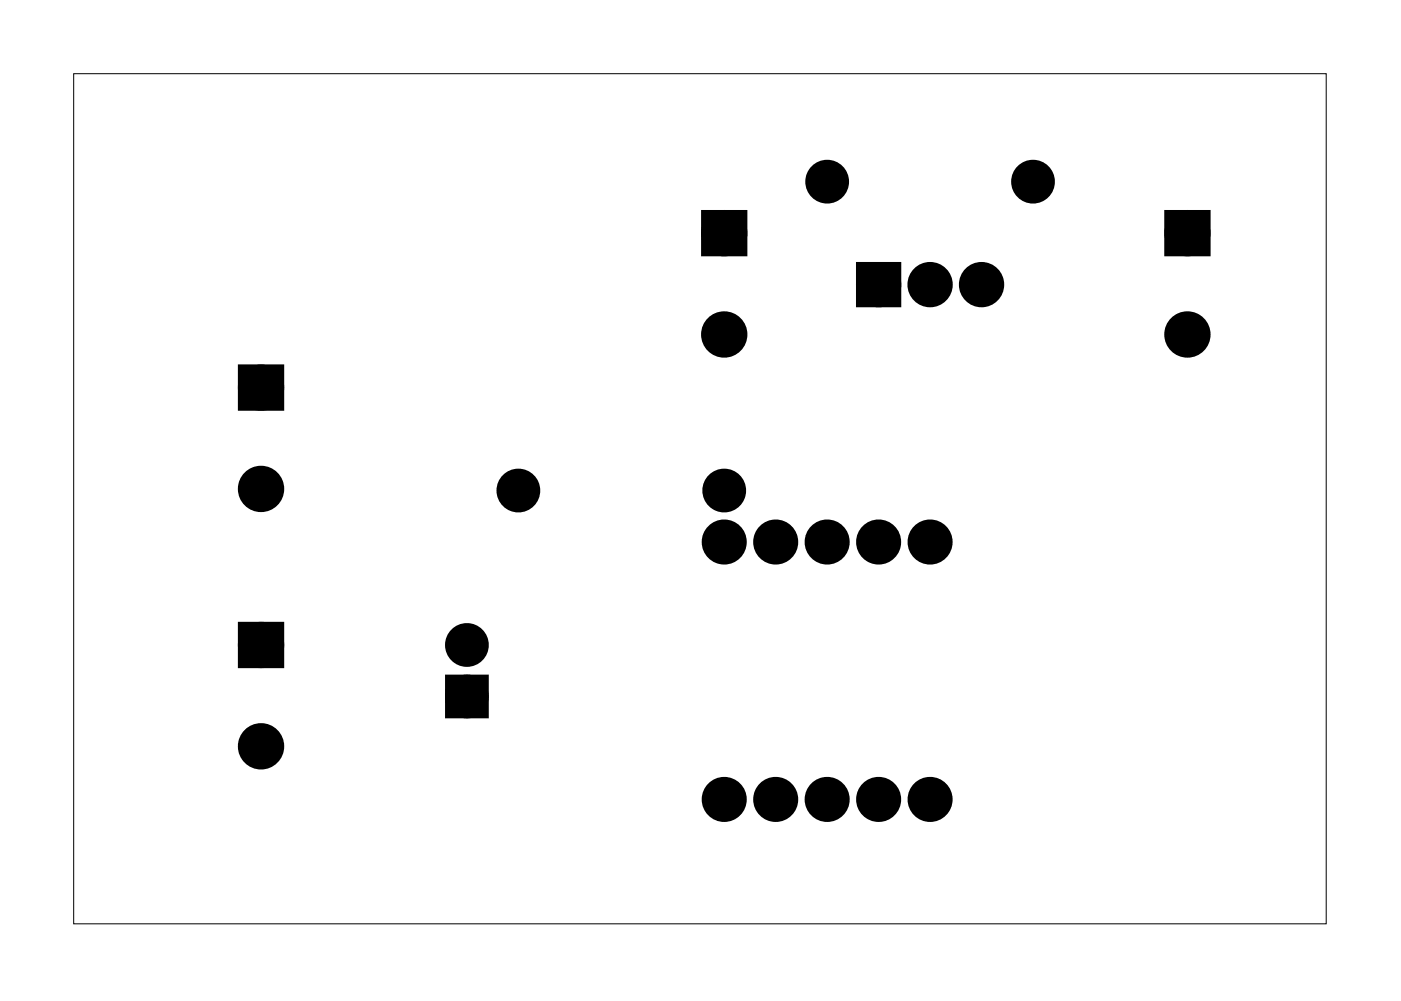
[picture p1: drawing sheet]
<svg xmlns="http://www.w3.org/2000/svg" width="69mm" height="49mm" viewBox="0 0 69 49" stroke-linecap="round" stroke-linejoin="round" font-family="sans-serif">
<path d="M3.6 3.6h61.9v42h-61.9z" fill="none" stroke="#000" stroke-width=".05"/>
<g fill="#000">
<path d="M12.1 18.4h1.5v1.5h-1.5zM35 10.7h1.5v1.6h-1.5zM42.6 13.3h1.5v1.5h-1.5zM57.8 10.7h1.6v1.6h-1.6zM12.1 31.1h1.5v1.5h-1.5zM22.3 33.7h1.4v1.4h-1.4z"/>
<circle cx="35.7" cy="26.7" r=".76"/>
<circle cx="35.7" cy="39.4" r=".76"/>
<circle cx="38.3" cy="26.7" r=".76"/>
<circle cx="38.3" cy="39.4" r=".76"/>
<circle cx="40.8" cy="26.7" r=".76"/>
<circle cx="40.8" cy="39.4" r=".76"/>
<circle cx="43.4" cy="26.7" r=".76"/>
<circle cx="43.4" cy="39.4" r=".76"/>
<circle cx="45.9" cy="26.7" r=".76"/>
<circle cx="45.9" cy="39.4" r=".76"/>
</g>
<g fill="none" stroke="#000" stroke-width=".76" stroke-linecap="butt">
<path d="M12.1 18.4h1.5v1.5h-1.5zM35 10.7h1.5v1.6h-1.5zM42.6 13.3h1.5v1.5h-1.5zM57.8 10.7h1.6v1.6h-1.6zM12.1 31.1h1.5v1.5h-1.5zM22.3 33.7h1.4v1.4h-1.4z"/>
<circle cx="12.9" cy="19.1" r=".76"/>
<circle cx="35.7" cy="16.5" r=".76"/>
<circle cx="35.7" cy="11.5" r=".76"/>
<circle cx="40.8" cy="9" r=".7"/>
<circle cx="43.4" cy="14" r=".74"/>
<circle cx="45.9" cy="14" r=".74"/>
<circle cx="48.4" cy="14" r=".74"/>
<circle cx="51" cy="9" r=".7"/>
<circle cx="58.6" cy="16.5" r=".76"/>
<circle cx="58.6" cy="11.5" r=".76"/>
<circle cx="12.9" cy="36.8" r=".76"/>
<circle cx="12.9" cy="24.1" r=".76"/>
<circle cx="12.9" cy="31.8" r=".76"/>
<circle cx="23" cy="34.4" r=".7"/>
<circle cx="23" cy="31.8" r=".7"/>
<circle cx="25.6" cy="24.2" r=".7"/>
<circle cx="35.7" cy="24.2" r=".7"/>
</g>
<g fill="#000">
<circle cx="12.9" cy="19.1" r=".76"/>
<circle cx="35.7" cy="11.5" r=".76"/>
<circle cx="35.7" cy="16.5" r=".76"/>
<circle cx="40.8" cy="9" r=".7"/>
<circle cx="43.4" cy="14" r=".74"/>
<circle cx="45.9" cy="14" r=".74"/>
<circle cx="48.4" cy="14" r=".74"/>
<circle cx="51" cy="9" r=".7"/>
<circle cx="58.6" cy="11.5" r=".76"/>
<circle cx="58.6" cy="16.5" r=".76"/>
<circle cx="12.9" cy="36.8" r=".76"/>
<circle cx="12.9" cy="24.1" r=".76"/>
<circle cx="12.9" cy="31.8" r=".76"/>
<circle cx="23" cy="31.8" r=".7"/>
<circle cx="23" cy="34.4" r=".7"/>
<circle cx="25.6" cy="24.2" r=".7"/>
<circle cx="35.7" cy="24.2" r=".7"/>
</g>
<g fill="none" stroke="#000" stroke-width=".7" stroke-linecap="butt">
<circle cx="35.7" cy="26.7" r=".76"/>
<circle cx="35.7" cy="39.4" r=".76"/>
<circle cx="38.3" cy="26.7" r=".76"/>
<circle cx="38.3" cy="39.4" r=".76"/>
<circle cx="40.8" cy="39.4" r=".76"/>
<circle cx="40.8" cy="26.7" r=".76"/>
<circle cx="43.4" cy="26.7" r=".76"/>
<circle cx="43.4" cy="39.4" r=".76"/>
<circle cx="45.9" cy="39.4" r=".76"/>
<circle cx="45.9" cy="26.7" r=".76"/>
</g>
</svg>
